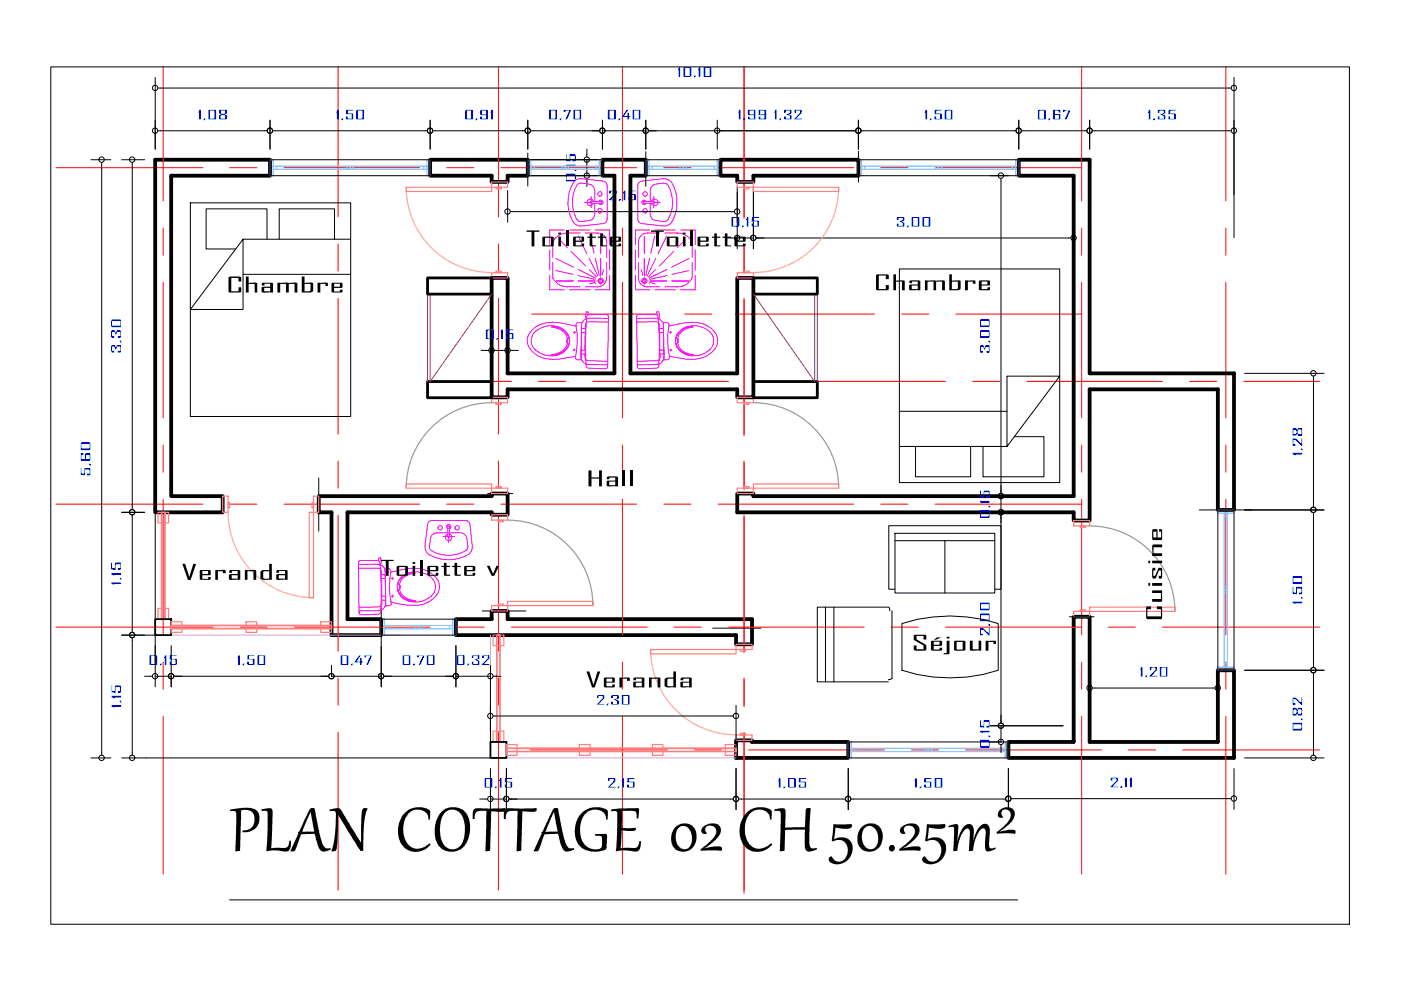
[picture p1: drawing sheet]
<svg xmlns="http://www.w3.org/2000/svg" width="297mm" height="210mm" viewBox="0 0 297 210" stroke-linecap="round" stroke-linejoin="round" font-family="sans-serif">
<!-- layer: axe -->
<g fill="none" stroke="#f00" stroke-width=".21">
<path d="M34.6 14.2v28.4M71.7 14.2v31.8M105.7 14.2v31.8M132 14.2v28.4M157.7 14.2v32.1M229.3 14.2v28.4M259.9 14.2v28.4M11.9 35.6h31.1M48.7 35.6h5.8M60.2 35.6h28.8M94.7 35.6h5.8M106.2 35.6h28.8"/>
<path d="M140.7 35.6h5.8M152.2 35.6h28.8M186.7 35.6h5.8M198.3 35.6h31M34.6 48.3v5.8M34.6 59.9v28.7M71.7 51.7v5.8M105.7 51.7v5.8M132 48.3v5.8M132 59.9v28.7M157.7 51.7v6.1M229.3 48.3v5.8"/>
<path d="M229.3 59.9v28.7M259.9 48.3v5.8M259.9 59.9v28.7M71.7 63.2v28.8M105.7 63.2v28.8M112.7 66.6h26.7M145.2 66.6h5.7M156.6 66.6h28.8M157.7 63.2v29.1M191.1 66.6h5.8M202.7 66.6h26.6M34.6 94.4v5.7"/>
<path d="M71.7 97.7v5.8M92.4 80.9h16M105.7 97.7v5.8M114.2 80.9h5.7M125.7 80.9h28.7M132 94.4v5.7M157.7 97.7v6.1M160.2 80.9h5.8M171.7 80.9h28.8M206.2 80.9h5.8M217.7 80.9h28.8M229.3 94.4v5.7"/>
<path d="M252.2 80.9h5.8M259.9 94.4v5.7M263.7 80.9h16.1M11.9 106.9h31.1M34.6 105.9v28.7M48.7 106.9h5.8M60.2 106.9h28.8M71.7 109.3v28.7M94.7 106.9h5.8M105.7 109.3v28.7M106.2 106.9h28.8M132 105.9v28.7"/>
<path d="M140.7 106.9h5.8M152.2 106.9h28.8M157.7 109.3v29M186.7 106.9h5.8M198.3 106.9h31M229.3 105.9v28.7M259.9 105.9v28.7M34.6 140.4v5.7M34.6 151.9v33.4M71.7 143.8v5.7M71.7 155.3v33.4M105.7 143.8v5.7"/>
<path d="M105.7 155.3v33.4M112.5 159h29M132 140.4v5.7M132 151.9v33.4M147.2 159h5.8M157.7 143.8v6.1M157.7 155.3v34.1M158.7 159h28.8M193.3 159h5.7M204.7 159h28.8M229.3 140.4v5.7M229.3 151.9v33.4"/>
<path d="M239.2 159h5.8M250.8 159h29M259.9 140.4v5.7M259.9 151.9v33.4"/>
</g>
<!-- layer: A210G -->
<g fill="none" stroke="#000" stroke-width=".8">
<path d="M32.9 33.9h24.3v3.4h-20.9M91.2 33.9h20.7v3.4h-4.3v1.3h-3.4v-1.3h-13zM130.3 37.3h-2.6v-3.4h9.2v3.4h-3.2M152.8 33.9h29.2v3.4h-22.3v1.3h-3.4v-1.3h-3.5zM107.6 79.2v-20.3h-3.4v25.3h3.4v-1.6M156.3 79.2v-20.3h3.4v25.3h-3.4v-1.6M231 79.2v-45.3h-15v3.4h11.6v67.9h-67.9v-.6h-3.4v4h71.3v1.8h3.4v-27.8M261.6 79.2v28.9h-3.4v-25.5M70.3 108.6v26.1h10.5v-3.4h-7.1v-22.7M104.2 105.2v-.6h3.4v4.5h-3.4v-.5M96.7 131.3h7.5v-1.8h3.4v1.8h51.8v5.3h-3.3v-1.9h-59.4zM227.6 130.8h3.4v26.5h27.2v-15.2h3.4v18.6h-47.8v-3.4h13.8z"/>
<path d="M156.1 157h3.3v.3h20.4v3.4h-23.7z"/>
</g>
<!-- layer: Cotation -->
<path d="M104 134.7v26h52.1" fill="none" stroke="#d19cc7" stroke-width=".21"/>
<path d="M151.1 133.2h10.2M179.8 162.9v8.8M181 169.4h31.7M213.8 162.9v8.8" fill="none" stroke="#000" stroke-width=".21"/>
<!-- layer: A315G -->
<path d="M137.9 137.7h18.2v.9h-18.2zM156.1 136.6h3.3v1.1h-3.3zM156.9 137.7h1.2v.4h-1.2zM156.1 155.8h3.3v1.2h-3.3zM156.9 155.5h1.2v.3h-1.2z" fill="none" stroke="#ff7f7f" stroke-width=".25"/>
<path d="M137.9 137.7a18.1 18.1 0 0 0 18.1 18.1" fill="none" stroke="#ffbf7f" stroke-width=".25"/>
<!-- layer: A314G -->
<g fill="none" stroke="#7fbfff" stroke-width=".25">
<path d="M182 33.9h.7v3.4h-.7zM182.7 35.2h16.3v.7h-16.3zM183.4 35.2v.7M198.3 35.2v.7M199 35.2h16.3v.7h-16.3zM199.7 35.2v.7M214.6 35.2v.7M215.3 33.9h.7v3.4h-.7zM179.8 157.3h.7v3.4h-.7zM180.5 158.7h16.3v.6h-16.3zM181.2 158.7v.6M196.1 158.7v.6"/>
<path d="M196.8 158.7h16.3v.6h-16.3zM197.5 158.7v.6M212.4 158.7v.6M213.1 157.3h.7v3.4h-.7z"/>
</g>
<!-- layer: Mobilier -->
<path d="M182 33.9h34v3.4h-34zM179.8 157.3h34v3.4h-34z" fill="none" stroke="#000" stroke-width=".21"/>
<!-- layer: A780G -->
<path d="M190.7 57h34v45.3h-34zM190.7 94.7h22.8v-14.9h11.2l-11.2 14.9M190.7 87.2h22.8M194.1 94.7v6.4h11.7v-6.4M215.1 92.6h6.2v8.5h-12.9v-6.4" fill="none" stroke="#000" stroke-width=".21"/>
<!-- layer: SANITAIRE -->
<g fill="none" stroke="#f0f" stroke-width=".21">
<path d="M135.5 38.7l.6-.3 4.5-.5a2.25 2.25 0 0 1 2.3 1.9 7.6 7.6 0 0 1-.9 7.8l-.9 .3h-.5l-4.5-.5a1.04 1.04 0 0 1-.9-1v-7zM136.4 42.8l2.2-.1 .2 .2-.2 .2h-2.1zM137 42.7a.47 .47 0 0 0-.8-.2 .47 .47 0 0 0 0 .8 .47 .47 0 0 0 .8-.2M137.9 42.7v-2.2a1.38 1.38 0 0 1 1.2-1.5l1.6-.2 .6 .2a5.9 5.9 0 0 1 1.3 4.3 6.5 6.5 0 0 1-1.1 3.4 3 3 0 0 1-2.8 0 1.42 1.42 0 0 1-.8-1.3v-2.3M138.1 42.7a.72 .72 0 0 1 1.1-.4 .72 .72 0 0 1 0 1.2 .72 .72 0 0 1-1.1-.4M138.6 41.7v2.4M138.8 42.9h1.2M135 67.5l4-.1a1.65 1.65 0 0 1 1.6 1.6l.2 6.7a1.61 1.61 0 0 1-1.6 1.6h.2h-4.3M135 68.3l4.1-.1a.89 .89 0 0 1 .8 .8v.6M135 66.9l.4-.2h3.7l.4 .2v.2a61.8 61.8 0 0 1 .1 10.8l-.4 .2-3.6 .1-.4-.2zM139.3 66.8l-.1-.7h.5l.1 1-.2 .7M139.8 76.2l-.6 .3-4.1 .1"/>
<path d="M139.8 69.6h.9v.9h-.9zM139.9 74.3l.8-.1v.9h-.8zM139.9 70.5v3.8M140 75.1v.6l-.3 .6M140.6 68.4h.8l.4 .3a22.8 22.8 0 0 0 .1 7.3l-.4 .3h-.7zM141.8 69.1a14.1 14.1 0 0 1 7.1-.5 4.1 4.1 0 0 1 3.2 4.3 5.3 5.3 0 0 1-5.3 3.3h-1.3l-3.6-.7M141.9 70.4h.5M142 74.2h.4M142.2 70.2v.5M142.2 74v.4M143.9 72.2l-.2-.3v.8l.2-.3M143.9 70.4a4.6 4.6 0 0 1 7.3 1.1 2.83 2.83 0 0 1-1.7 3.3 4.3 4.3 0 0 1-6.2-1.8 2.85 2.85 0 0 1 .6-2.6z"/>
<path d="M147 69.2a3.6 3.6 0 0 0-3.6 2.5l.2 .1a3.5 3.5 0 0 1 3.4-2.5M147.1 75.1a3.5 3.5 0 0 1-3.5-2.3h-.2a2.97 2.97 0 0 0 2.9 2.5l.8 .1"/>
<circle cx="136.8" cy="41.1" r=".47"/>
<circle cx="136.8" cy="44.7" r=".47"/>
</g>
<!-- layer: A340G -->
<path d="M104.5 134.7h2.3v2.2h-2.3zM105.3 134.7h.8v22.6h-.8zM105.4 134.7h.6v22.6h-.6zM104.5 155h2.3v2.3h-2.3zM107.4 158.6h48.7v.8h-48.7zM107.4 158.7h48.7v.6h-48.7zM107.4 157.9h2.2v2.2h-2.2zM122.8 157.9h2.3v2.2h-2.3zM138.3 157.9h2.3v2.2h-2.3zM153.8 157.9h2.3v2.2h-2.3z" fill="none" stroke="#ff7f7f" stroke-width=".25"/>
<!-- layer: Cotation -->
<path d="M104 157.3h3.4v3.4h-3.4z" fill="none" stroke="#000" stroke-width=".38"/>
<!-- layer: 0 -->
<g fill="none" stroke="#000" stroke-width=".21">
<path d="M180.4 169.4h.6M212.7 169.4h.5"/>
<circle cx="179.8" cy="169.4" r=".57"/>
<circle cx="213.8" cy="169.4" r=".57"/>
</g>
<!-- layer: Cotation -->
<g fill="#00f">
<path d="M194.1 165h.3v2h-.4v-1.4h-.1z"/>
<path d="M195 166.8h.4l-.2 .3h-.2z"/>
<path d="M196 165h1.5v.1h-1.1l-.1 .6 1.2 .1v1.2h-1.4l-.2-.1v-.6h.4v.5h.9v-.9h-1.3z"/>
<path d="M198.1 165.1h1.7l-.1 1.9h-1.4l-.2-.1zM198.5 165.1v1.7h.9v-1.7z"/>
</g>
<path d="M156.1 162.9v8.8M157.2 169.4h21.5M179.8 162.9v8.8" fill="none" stroke="#000" stroke-width=".21"/>
<!-- layer: 0 -->
<g fill="none" stroke="#000" stroke-width=".21">
<path d="M156.6 169.4h.6M178.7 169.4h.6"/>
<circle cx="156" cy="169.4" r=".57"/>
<circle cx="179.8" cy="169.4" r=".57"/>
</g>
<!-- layer: Cotation -->
<g fill="#00f">
<path d="M165.2 165h.3v2h-.4v-1.4h-.1z"/>
<path d="M166.1 166.8h.5l-.3 .3h-.3z"/>
<path d="M169.4 165h1.5v.1h-1.1l-.1 .6 1.2 .1v1.2h-1.4l-.2-.1v-.6h.4v.5h.9v-.9h-1.3z"/>
<path d="M167.1 165.1h1.6v1.8h-1.6zM167.4 165.1v1.7h.9v-1.7z"/>
</g>
<path d="M107.4 162.9v8.8M108.5 169.4h46.4M156.1 162.9v8.8" fill="none" stroke="#000" stroke-width=".21"/>
<!-- layer: 0 -->
<g fill="none" stroke="#000" stroke-width=".21">
<path d="M107.9 169.4h.6M154.9 169.4h.6"/>
<circle cx="107.4" cy="169.4" r=".57"/>
<circle cx="156" cy="169.4" r=".57"/>
</g>
<!-- layer: Cotation -->
<g fill="#00f">
<path d="M128.9 165.1l1.4-.1 .2 .1-.1 .6-1.1 1.1h1.2v.2h-1.6l1.2-1.4v-.5h-.8v.5h-.4z"/>
<path d="M131 166.8h.4l-.2 .3h-.3z"/>
<path d="M132 165h.3v2h-.3v-1.4h-.2z"/>
<path d="M133 165h1.5v.1h-1.1v.6l1.1 .1v1.2h-1.3l-.2-.1v-.6h.4v.5h.8v-.9h-1.2z"/>
</g>
<path d="M101.7 169.4h1.1M104 162.9v8.8M104 169.4h3.4M107.4 162.9v8.8M108.5 169.4h1.1" fill="none" stroke="#000" stroke-width=".21"/>
<!-- layer: 0 -->
<g fill="none" stroke="#000" stroke-width=".21">
<path d="M102.8 169.4h.6M107.9 169.4h.6"/>
<circle cx="104" cy="169.4" r=".57"/>
<circle cx="107.4" cy="169.4" r=".57"/>
</g>
<!-- layer: Cotation -->
<g fill="#00f">
<path d="M105 166.8h.4l-.2 .3h-.2z"/>
<path d="M106.1 165h.3v2h-.4v-1.4h-.2z"/>
<path d="M107.1 165h1.5v.1h-1.2v.6l1.2 .1-.1 1.2-1.5-.1v-.6h.4v.5h.8v-.9h-1.2z"/>
<path d="M102.8 165.1h1.6v1.8h-1.6zM103.1 165.1v1.7h1v-1.7z"/>
</g>
<path d="M104 149.6v8.8M105.1 151.8h49.8M156.1 149.6v8.8" fill="none" stroke="#000" stroke-width=".21"/>
<!-- layer: 0 -->
<g fill="none" stroke="#000" stroke-width=".21">
<path d="M104.5 151.8h.6M154.9 151.8h.6"/>
<circle cx="104" cy="151.8" r=".57"/>
<circle cx="156" cy="151.8" r=".57"/>
</g>
<!-- layer: Cotation -->
<g fill="#00f">
<path d="M126.6 147.4h1.3l.3 .1-.1 .5-1.1 1.3h1.2v.1h-1.7l1.3-1.4v-.5h-.9v.5h-.3z"/>
<path d="M128.7 149.2h.4l-.3 .4h-.2z"/>
<path d="M129.6 147.4h1.4l.2 .1v.6l-.6 .2 .6 .3v.8l-1.6-.1v-.5h.3v.5h1v-.7l-.8-.2 .7-.4v-.5h-.9v.5h-.3z"/>
<path d="M131.8 147.4h1.4l.3 .1-.1 1.9-1.6-.1zM132.2 147.5v1.8h1v-1.8z"/>
</g>
<path d="M216 25.5v6.1M217.1 27.7h12.8M231 25.5v6.1" fill="none" stroke="#000" stroke-width=".21"/>
<!-- layer: 0 -->
<g fill="none" stroke="#000" stroke-width=".21">
<path d="M216.5 27.7h.6M229.9 27.7h.6"/>
<circle cx="216" cy="27.7" r=".57"/>
<circle cx="231" cy="27.7" r=".57"/>
</g>
<!-- layer: Cotation -->
<g fill="#00f">
<path d="M222.3 25.1h.4l-.2 .4h-.2z"/>
<path d="M225.4 23.3l1.6 .1-.9 1.9h-.4l.9-1.8h-.9v.2h-.3z"/>
<path d="M220.1 23.3h1.4l.2 .1v1.9h-1.6zM220.4 23.5v1.7h.9v-1.7z"/>
<path d="M223.3 23.4l1.3-.1 .2 .1v.5h-.3v-.4h-.9v.7l1.2 .1v1l-1.6-.1zM223.6 24.4v.8h.9v-.8z"/>
</g>
<path d="M182 25.5v6.1M183.1 27.7h31.8M216 25.5v6.1" fill="none" stroke="#000" stroke-width=".21"/>
<!-- layer: 0 -->
<g fill="none" stroke="#000" stroke-width=".21">
<path d="M182.6 27.7h.5M214.9 27.7h.5"/>
<circle cx="182" cy="27.7" r=".57"/>
<circle cx="216" cy="27.7" r=".57"/>
</g>
<!-- layer: Cotation -->
<g fill="#00f">
<path d="M196.3 23.3h.3v2h-.4v-1.4h-.2z"/>
<path d="M197.2 25.1h.4l-.2 .4h-.3z"/>
<path d="M198.2 23.3h1.5v.2h-1.2v.5l1.2 .1v1.2h-1.6v-.6h.4v.5h.8v-1h-1.2z"/>
<path d="M200.3 23.4h1.6v1.9l-1.6-.1zM200.7 23.5v1.7h.9v-1.7z"/>
</g>
<path d="M159.7 39.5v13.2M227.6 39.5v13.2M160.8 50.5h65.7" fill="none" stroke="#000" stroke-width=".21"/>
<!-- layer: 0 -->
<g fill="none" stroke="#000" stroke-width=".21">
<path d="M160.3 50.5h.5M226.5 50.5h.6"/>
<circle cx="159.7" cy="50.4" r=".57"/>
<circle cx="227.6" cy="50.4" r=".57"/>
</g>
<!-- layer: Cotation -->
<g fill="#00f">
<path d="M190.2 46.1h1.5v.6l-.6 .3 .6 .2v.8h-1.6v-.6h.4v.5h.9v-.6l-.7-.3 .7-.3v-.5h-.9v.5h-.4z"/>
<path d="M192.3 47.8h.5l-.3 .4h-.3z"/>
<path d="M193.3 46.1h1.6v1.9h-1.6zM193.6 46.2v1.7h1v-1.7z"/>
<path d="M195.6 46.1l1.4-.1 .2 .1v1.9h-1.5l-.1-.1zM195.9 46.2v1.7h1v-1.7z"/>
</g>
<path d="M156.3 39.5v13.2M159.7 39.5v13.2M154.1 50.5h1.1M156.3 50.5h3.4M160.8 50.5h1.2" fill="none" stroke="#000" stroke-width=".21"/>
<!-- layer: 0 -->
<g fill="none" stroke="#000" stroke-width=".21">
<path d="M155.2 50.5h.6M160.3 50.5h.5"/>
<circle cx="156.3" cy="50.4" r=".57"/>
<circle cx="159.7" cy="50.4" r=".57"/>
</g>
<!-- layer: Cotation -->
<g fill="#00f">
<path d="M157.4 47.8h.4l-.3 .4h-.2z"/>
<path d="M158.4 46h.3v2h-.4v-1.3h-.1z"/>
<path d="M159.4 46h1.5v.2h-1.1l-.1 .6 1.2 .1-.1 1.1h-1.4v-.6h.3v.5h.9v-1h-1.2z"/>
<path d="M155.1 46.1l1.5-.1 .2 .1-.1 1.9h-1.4l-.2-.1zM155.5 46.2v1.7h.9v-1.7z"/>
</g>
<path d="M209.9 37.3h3.8M212.2 38.4v65.7M209.9 105.2h15.5" fill="none" stroke="#000" stroke-width=".21"/>
<!-- layer: 0 -->
<g fill="none" stroke="#000" stroke-width=".21">
<path d="M212.2 37.8v.6M212.2 104.1v.5"/>
<circle cx="212.2" cy="37.2" r=".57"/>
<circle cx="212.2" cy="105.2" r=".57"/>
</g>
<!-- layer: Cotation -->
<g fill="#00f">
<path d="M207.8 73.2h.7l.2 .6 .3-.6h.7l.1 .2v1.3l-.7 .1v-.4h.5v-.9h-.6l-.2 .8-.3-.8h-.5v.9h.4v.4h-.5z"/>
<path d="M209.6 72.2l.3 .2v.2h-.3z"/>
<path d="M207.9 70h1.8l.1 1.6-1.9 .1zM208 70.4v.9h1.6v-.9z"/>
<path d="M207.8 67.7h1.9v1.6h-1.8zM208 68.1v.9h1.6v-.9z"/>
</g>
<path d="M209.9 105.2h15.5M209.9 108.6h15.5M212.2 103v1.1M212.2 105.2v3.4M212.2 109.7v1.2" fill="none" stroke="#000" stroke-width=".21"/>
<!-- layer: 0 -->
<g fill="none" stroke="#000" stroke-width=".21">
<path d="M212.2 104.1v.5M212.2 109.2v.5"/>
<circle cx="212.2" cy="105.2" r=".57"/>
<circle cx="212.2" cy="108.6" r=".57"/>
</g>
<!-- layer: Cotation -->
<g fill="#00f">
<path d="M209.6 107.1l.3 .3v.2h-.3z"/>
<path d="M207.8 106.2h2v.4h-1.4v.2l-.6-.3z"/>
<path d="M207.8 104h.2v1.2h.5l.1-1.1 1.1-.1 .1 1.5-.7 .1v-.4h.5v-.8h-.9v1.1h-.9z"/>
<path d="M207.8 108.2h1.9l.1 .2v1.4h-2zM208 108.5v1h1.6v-1z"/>
</g>
<path d="M209.9 108.6h15.5M212.2 109.7v43.1M209.9 153.9h15.5" fill="none" stroke="#000" stroke-width=".21"/>
<!-- layer: 0 -->
<g fill="none" stroke="#000" stroke-width=".21">
<path d="M212.2 109.2v.5M212.2 152.8v.5"/>
<circle cx="212.2" cy="108.6" r=".57"/>
<circle cx="212.2" cy="153.9" r=".57"/>
</g>
<!-- layer: Cotation -->
<g fill="#00f">
<path d="M207.8 133.2h.7l1.1 1.1v-1.2h.2v1.7l-1.4-1.3h-.4v.9h.4v.3h-.5z"/>
<path d="M209.6 132.2l.3 .3v.2l-.3-.1z"/>
<path d="M207.8 130.1l1.9-.1v1.7h-1.8zM208 130.4v1h1.6v-1z"/>
<path d="M207.8 127.8h1.9l.1 1.5-1.9 .1zM208 128.1v.9h1.6v-.9z"/>
</g>
<path d="M209.9 153.9h15.5M212.2 153.9v3.4h-2.3M212.2 151.6v1.2M212.2 158.4v1.2" fill="none" stroke="#000" stroke-width=".21"/>
<!-- layer: 0 -->
<g fill="none" stroke="#000" stroke-width=".21">
<path d="M212.2 152.8v.5M212.2 157.9v.5"/>
<circle cx="212.2" cy="153.9" r=".57"/>
<circle cx="212.2" cy="157.3" r=".57"/>
</g>
<!-- layer: Cotation -->
<g fill="#00f">
<path d="M209.6 155.8l.3 .3v.2h-.3z"/>
<path d="M207.8 154.9h2v.4h-1.4v.1l-.6-.2z"/>
<path d="M207.8 152.7h.2v1.1l.5 .1 .1-1.2h1.1l.1 1.5-.7 .1v-.4h.5v-.9h-.9v1.3l-.9-.1z"/>
<path d="M207.9 156.9l1.8-.1 .1 .3v1.4h-2zM208 157.2v1h1.6v-1z"/>
</g>
<path d="M104.2 60v16.6M102 74.3h1.1M104.2 74.3h3.4M107.6 63.4v13.2M108.8 74.3h1.1" fill="none" stroke="#000" stroke-width=".21"/>
<!-- layer: 0 -->
<g fill="none" stroke="#000" stroke-width=".21">
<path d="M103.1 74.3h.6M108.2 74.3h.6"/>
<circle cx="104.2" cy="74.3" r=".57"/>
<circle cx="107.6" cy="74.3" r=".57"/>
</g>
<!-- layer: Cotation -->
<g fill="#00f">
<path d="M105.3 71.7h.4l-.2 .4h-.3z"/>
<path d="M106.3 69.9h.3v2h-.3v-1.4h-.2z"/>
<path d="M107.3 69.8h1.5v.2h-1.1v.6l1.2 .1-.1 1.1h-1.5v-.6h.3v.6h.9v-1h-1.2z"/>
<path d="M103 70l.2-.2 1.5 .1-.1 1.9h-1.6zM103.4 70v1.8h.9v-1.8z"/>
</g>
<!-- layer: A315G -->
<path d="M156.3 38.6h3.4v1.1h-3.4zM157.7 39.7h1.1v.3h-1.1zM159.7 39.7h18.1v.9h-18.1zM156.3 57.8h3.4v1.1h-3.4zM157.7 57.5h1.1v.3h-1.1z" fill="none" stroke="#ff7f7f" stroke-width=".25"/>
<path d="M177.8 39.7a18.1 18.1 0 0 1-18.1 18.1" fill="none" stroke="#ffbf7f" stroke-width=".25"/>
<!-- layer: Cotation -->
<path d="M107.6 40.4v6.7M108.8 44.9h46.4M156.3 40.8v6.3" fill="none" stroke="#000" stroke-width=".21"/>
<!-- layer: 0 -->
<g fill="none" stroke="#000" stroke-width=".21">
<path d="M108.2 44.9h.6M155.2 44.9h.6"/>
<circle cx="107.6" cy="44.9" r=".57"/>
<circle cx="156.3" cy="44.9" r=".57"/>
</g>
<!-- layer: Cotation -->
<g fill="#00f">
<path d="M129.2 40.5h1.5v.6l-1.1 1.2h1.1v.2h-1.6l1.3-1.4v-.5h-.8v.4h-.4z"/>
<path d="M131.2 42.2h.5l-.2 .4h-.3z"/>
<path d="M132.3 40.4h.3v2.1h-.4v-1.5h-.1z"/>
<path d="M133.3 40.4h1.5v.2h-1.1l-.1 .5 1.2 .1v1.2l-1.3 .1-.3-.2v-.5h.4v.5h.9v-1h-1.2z"/>
</g>
<path d="M108.2 33.9h18.5M109.9 37.3h16.8M124.4 31.6v1.1M124.4 33.9v3.4M124.4 38.4v1.1" fill="none" stroke="#000" stroke-width=".21"/>
<!-- layer: 0 -->
<g fill="none" stroke="#000" stroke-width=".21">
<path d="M124.4 32.7v.6M124.4 37.8v.6"/>
<circle cx="124.4" cy="33.8" r=".57"/>
<circle cx="124.4" cy="37.2" r=".57"/>
</g>
<!-- layer: Cotation -->
<g fill="#00f">
<path d="M121.8 35.8l.4 .2v.3l-.4-.1z"/>
<path d="M120 34.9h2.1v.4h-1.5v.1l-.6-.2z"/>
<path d="M120 32.7h.2v1.1l.5 .1 .1-1.2 1.1-.1 .2 .3-.1 1.3h-.6v-.3h.5v-.9h-1v1.2h-.9z"/>
<path d="M120 36.9l1.9-.1 .2 .3-.1 1.4h-1.9zM120.2 37.2v.9h1.7v-.9z"/>
</g>
<!-- layer: A210G -->
<path d="M32.9 33.9v74.7h14.3v-3.4h-10.9v-67.9M130.3 37.3v41.9h-22.7M133.7 37.3v41.9h22.6M107.6 82.6h48.7M73.7 108.6h30.5M104.2 105.2h-36.6v3.4h2.7" fill="none" stroke="#000" stroke-width=".8"/>
<!-- layer: A314G -->
<path d="M57.2 33.9h.7v3.4h-.7zM57.9 35.2h16.3v.7h-16.3zM58.6 35.2v.7M73.5 35.2v.7M74.2 35.2h16.3v.7h-16.3zM74.9 35.2v.7M89.8 35.2v.7M90.5 33.9h.7v3.4h-.7z" fill="none" stroke="#7fbfff" stroke-width=".25"/>
<!-- layer: Mobilier -->
<path d="M57.2 33.9h34v3.4h-34z" fill="none" stroke="#000" stroke-width=".21"/>
<!-- layer: axe -->
<path d="M11.9 133h33.3M50.9 133h5.8M62.4 133h28.8M97 133h5.7M108.4 133h28.8M142.9 133h5.8M154.4 133h28.8M188.9 133h5.8M200.5 133h28.7M235 133h5.7M246.5 133h33.3" fill="none" stroke="#f00" stroke-width=".21"/>
<!-- layer: Cotation -->
<path d="M32.9 134.7h52.1" fill="none" stroke="#d19cc7" stroke-width=".21"/>
<!-- layer: A340G -->
<path d="M33.5 108.6h2.2v2.3h-2.2zM34.2 108.6h.8v22.7h-.8zM34.3 108.6h.6v22.7h-.6zM33.5 129h2.2v2.3h-2.2zM36.3 132.5h34v.9h-34zM36.3 132.7h34v.5h-34zM36.3 131.8h2.3v2.3h-2.3zM52.2 131.8h2.2v2.3h-2.2zM68 131.8h2.3v2.3h-2.3z" fill="none" stroke="#ff7f7f" stroke-width=".25"/>
<!-- layer: Cotation -->
<path d="M32.9 131.3h3.4v3.4h-3.4z" fill="none" stroke="#000" stroke-width=".38"/>
<path d="M32.9 136.9v8.7M36.3 136.9v8.7M30.7 143.4h1.1M32.9 143.4h3.4M37.4 143.4h1.2" fill="none" stroke="#000" stroke-width=".21"/>
<!-- layer: 0 -->
<g fill="none" stroke="#000" stroke-width=".21">
<path d="M31.8 143.4h.6M36.9 143.4h.5"/>
<circle cx="32.9" cy="143.4" r=".57"/>
<circle cx="36.3" cy="143.4" r=".57"/>
</g>
<!-- layer: Cotation -->
<g fill="#00f">
<path d="M34 140.7h.3l-.2 .4h-.2z"/>
<path d="M35 138.9h.3v2.1h-.4v-1.5h-.1z"/>
<path d="M36 138.9h1.5v.2h-1.1l-.1 .6h1.2v1.2l-1.3 .1-.2-.2v-.5h.3v.5h.9v-1h-1.2z"/>
<path d="M31.7 139h1.6v1.9l-1.4 .1-.2-.2zM32.1 139.1v1.7h.9v-1.7z"/>
</g>
<g fill="none" stroke="#000" stroke-width=".21">
<path d="M111.9 32.5v7M136.9 32.2v7.3M152.1 25.5v6.1M153.2 27.7h27.7M182 25.5v6.1M182 32.1v6.5M32.9 108.6v32.1M67.6 101.3v11.3M103.4 104.6h5.3M254.3 108.1h11.1M80.8 128.8v7.9M102.2 129.5h9.3"/>
<path d="M226.8 130.8h5.2"/>
</g>
<!-- layer: A314G -->
<g fill="none" stroke="#7fbfff" stroke-width=".25">
<path d="M111.9 33.9h.7v3.4h-.7zM112.6 35.2h7.2v.7h-7.2zM113.3 35.2v.7M119.1 35.2v.7M119.8 35.2h7.3v.7h-7.3zM120.5 35.2v.7M126.4 35.2v.7M127.1 33.9h.6v3.4h-.6zM136.9 33.9h.7v3.4h-.7zM137.6 35.2h7.2v.7h-7.2zM138.3 35.2v.7M144.2 35.2v.7"/>
<path d="M144.8 35.2h7.3v.7h-7.3zM145.5 35.2v.7M151.4 35.2v.7M152.1 33.9h.7v3.4h-.7zM258.2 108.1h3.4v.7h-3.4zM259.6 108.8h.6v16.3h-.6zM259.6 109.5h.6M80.8 131.3h.7v3.4h-.7zM81.5 132.6h7.2v.7h-7.2zM82.2 132.6v.7M88.1 132.6v.7M88.7 132.6h7.3v.7h-7.3z"/>
<path d="M89.4 132.6v.7M95.3 132.6v.7M96 131.3h.7v3.4h-.7zM259.6 125.1h.6v16.3h-.6zM259.6 124.4h.6M259.6 125.8h.6M258.2 141.4h3.4v.7h-3.4zM259.6 140.8h.6"/>
</g>
<!-- layer: Mobilier -->
<path d="M111.9 33.9h15.8v3.4h-15.8zM136.9 33.9h15.9v3.4h-15.9zM258.2 108.1h3.4v34h-3.4zM80.8 131.3h15.9v3.4h-15.9z" fill="none" stroke="#000" stroke-width=".21"/>
<!-- layer: A240G -->
<g fill="none" stroke="#ff7f7f" stroke-width=".25">
<path d="M104.2 84.2h3.4v1.2h-3.4zM105.1 85.4h1.2v.3h-1.2zM156.3 84.2h3.4v1.2h-3.4zM157.7 85.4h1.1v.3h-1.1zM86.1 102.6h18.1v.9h-18.1zM104.2 109.1h3.4v1.2h-3.4zM104.2 103.5h3.4v1.1h-3.4zM105.1 103.2h1.2v.3h-1.2zM105.6 110.3h1.1v.3h-1.1zM156.3 103.5h3.4v1.1h-3.4zM157.7 103.2h1.1v.3h-1.1zM159.7 102.6h18.1v.9h-18.1z"/>
<path d="M227.6 110.4h3.4v1.1h-3.4zM229 111.5h1.1v.3h-1.1zM104.2 128.4h3.4v1.1h-3.4zM105.6 128.1h1.1v.3h-1.1zM107.6 127.5h18.1v.9h-18.1zM227.6 129.6h3.4v1.2h-3.4zM229 129.3h1.1v.3h-1.1zM231 128.7h18.1v.9h-18.1z"/>
</g>
<path d="M104.2 85.4a18.1 18.1 0 0 0-18.1 18.1M159.7 85.4a18.1 18.1 0 0 1 18.1 18.1M107.6 110.3a18.1 18.1 0 0 1 18.1 18.1M231 111.5a18.1 18.1 0 0 1 18.1 18.1" fill="none" stroke="#989898" stroke-width=".25"/>
<!-- layer: A210G -->
<path d="M231 79.2h30.6M231 82.6h27.2" fill="none" stroke="#000" stroke-width=".8"/>
<!-- layer: A315G -->
<path d="M86.1 39.7h18.1v.9h-18.1zM104.2 38.6h3.4v1.1h-3.4zM105.1 39.7h1.2v.3h-1.2zM104.2 57.8h3.4v1.1h-3.4zM105.1 57.5h1.2v.3h-1.2zM47.2 105.2h1.2v3.4h-1.2zM48.4 106.6h.3v1.1h-.3zM65.5 108.6h1v18.1h-1zM66.1 106.6h.4v1.1h-.4zM66.5 105.2h1.1v3.4h-1.1z" fill="none" stroke="#ff7f7f" stroke-width=".25"/>
<path d="M86.1 39.7a18.1 18.1 0 0 0 18.1 18.1M48.4 108.6a18.1 18.1 0 0 0 18.1 18.1" fill="none" stroke="#ffbf7f" stroke-width=".25"/>
<!-- layer: SANITAIRE -->
<path d="M126.4 59.6h1.9M127.4 58.6v1.9M135.7 59.6h1.9M136.6 58.6v1.9" fill="none" stroke="#989898" stroke-width=".21"/>
<g fill="none" stroke="#f0f" stroke-width=".21">
<path d="M122.4 39.2a7.4 7.4 0 0 0 .1 7.5 3 3 0 0 0 3.1-.2l.3-.3 .2-.8v-2.3M122.4 39.2l.2-.2a3.3 3.3 0 0 1 2.7 .1 1.62 1.62 0 0 1 .8 1.4v2.2M128.7 39.4v7M128.7 39.4a1.02 1.02 0 0 0-.8-1l-4.6-.5a2.19 2.19 0 0 0-2.3 1.9 8.3 8.3 0 0 0 .4 7.1M116.6 58.4v3.1h3M116.6 53v4.3M117.2 55.7v3.2a3.4 3.4 0 0 0 3.2 1.9h2.6M117.8 57.4l3.7 .8M117.8 54.8l3.8 1.8M118 59.6h3.6M118.8 51l1.5 1.5M119.6 48.8h-3v3.1"/>
<path d="M120.7 48.8h4.4M121.1 53.3l3.1 3.1M122.5 58.4l3.7 .8M122.6 57.1l3.7 1.9M122.6 59.6h3.6M122.6 50l1.8 3.8M123 49.4h-2.6a3.4 3.4 0 0 0-3.2 1.9v3.3M124 42.9h1.2M124.1 49.4h2.6a1.88 1.88 0 0 1 1.9 1.9v3.3M124.9 54.8l1.9 3.7M124.9 57.2l1.6 1.5M125.2 50l.8 3.7"/>
<path d="M125.2 42.8l2.2-.1 .2 .2-.2 .2h-2.1zM125.3 41.7v2.4M125.8 42.7a.7 .7 0 0 0-1.1-.4 .7 .7 0 0 0 0 1.2 .7 .7 0 0 0 1.1-.4M126.2 48.8h3.1v3.1M126.2 59.9l-1.2 .3M126.2 54.7l.9 3.7M127 42.7a.47 .47 0 0 1 .7-.2 .47 .47 0 0 1 0 .8 .47 .47 0 0 1-.7-.2M127.4 50.2v3.5M127.4 54.8v3.5M128 57.2l-.4 1.2M128.6 55.7v3.2a1.88 1.88 0 0 1-1.9 1.9h-2.6M128.7 46.4a1.04 1.04 0 0 1-.8 1l-4.6 .5a1.86 1.86 0 0 1-1.9-1"/>
<path d="M129.3 58.4v3.1h-3.1M129.3 53v4.3M134.7 58.4v3.1h3.1M134.7 53v4.3M135.4 55.7v3.2a1.88 1.88 0 0 0 1.8 1.9h2.7M136 57.2l.3 1.2M136.6 50.2v3.5M136.6 54.8v3.5M137.7 54.7l-.8 3.7M137.8 59.9l1.2 .3M137.8 48.8h-3.1v3.1M137.8 59.6h3.5"/>
<path d="M138.8 50l-.8 3.7M138.9 48.8h4.3M139 57.2l-1.5 1.5M139 54.8l-1.8 3.7M139.9 49.4h-2.7a1.88 1.88 0 0 0-1.8 1.9v3.3M140.9 49.4h2.7a3.4 3.4 0 0 1 3.1 1.9v3.3M141.4 50l-1.9 3.8M141.4 58.4l-3.6 .8M141.4 57.1l-3.8 1.9M142.4 59.6h3.5M142.8 53.3l-3 3.1M144.3 48.8h3.1v3.1"/>
<path d="M145.2 51l-1.6 1.5M146.1 57.4l-3.6 .8M146.1 54.8l-3.7 1.8M146.7 55.7v3.2a3.4 3.4 0 0 1-3.1 1.9h-2.7M147.4 53v4.3M147.4 58.4v3.1h-3.1M113.6 70.2a4.4 4.4 0 0 1 7.1 1.4 3.5 3.5 0 0 1-4.3 3.8 3.7 3.7 0 0 1-3.8-3.2l.4-1.4zM116.9 75.1a3.5 3.5 0 0 0 3.5-2.3h.1a2.59 2.59 0 0 1-2.1 2.3l-1.5 .3M116.9 69.2a3.6 3.6 0 0 1 3.7 2.5l-.2 .1a3.5 3.5 0 0 0-3.5-2.5M120.1 72.2l.1-.3v.8l-.1-.3M120.7 61.5h4.4M121.5 74.2h.5"/>
<path d="M121.6 70.4h.4M121.8 74v.4M121.8 70.2v.5M122.1 68.7l.5-.3h.7l-.1 7.9-1-.1-.2-.5a19.7 19.7 0 0 0 .1-7zM122.1 69.1a15.7 15.7 0 0 0-6.1-.7 4.6 4.6 0 0 0-4.2 3.8 4.5 4.5 0 0 0 4 3.9 15.2 15.2 0 0 0 6.3-.6M123.2 74.2l.9 .1v.8h-.9zM123.3 69.6h.8v.9h-.8zM124 75.1l.1 .9 .2 .3M124.1 70.5l-.1 3.8M124.2 76.2l.6 .3 4 .1M124.5 66.9l.4-.2h3.6l.4 .2-.1 10.9-.2 .3-.2 .1-3.7-.1-.4-.5a57.5 57.5 0 0 1 .2-10.7zM124.6 66.8l.1-.7h-.4l-.2 1 .3 .7"/>
<path d="M126.3 60.2h.1M129 67.5l-4.1-.1a1.65 1.65 0 0 0-1.6 1.6l-.1 6.7a1.61 1.61 0 0 0 1.6 1.6h-.3h4.3M129 68.3l-4.1-.1a.79 .79 0 0 0-.8 .8v.6M137.6 60.2h.1M138.9 61.5h4.3M76 119.7l4.1-.1a1.57 1.57 0 0 1 1.6 1.6l.1 6.6a1.52 1.52 0 0 1-1.6 1.7h.2h-4.3M76 119.1l.4-.3 3.7 .1 .4 .2v.2a56.4 56.4 0 0 1 .1 10.7l-.3 .2-3.7 .2-.4-.3zM80.3 119l-.1-.7 .5-.1 .1 1.1-.2 .7M90.6 111.2a.94 .94 0 0 1 1-.8h7.1a.95 .95 0 0 1 .9 .8l.5 4.5a2.13 2.13 0 0 1-1.8 2.4 7.7 7.7 0 0 1-7.9-1l-.3-.9v-.5l.5-4.5M94 113.7h2.4M95 112.1a.47 .47 0 0 1-.2-.7 .47 .47 0 0 1 .7 0 .47 .47 0 0 1-.2 .7M95 113.2a.72 .72 0 0 0-.5 1.2 .72 .72 0 0 0 1.2 0 .72 .72 0 0 0-.4-1.2"/>
<path d="M95 113h-2.4a1.48 1.48 0 0 0-1.4 1.3l-.1 1.9a5.3 5.3 0 0 0 4.7 1.5 5.8 5.8 0 0 0 3.3-1.2l.1-.3a4.5 4.5 0 0 0-.5-2.7l-.7-.5h-2.7M95 111.5l.3 .2v2l-.2 .2-.1-.2zM95.1 113.9v1.2M76 120.5l4.1-.1a.73 .73 0 0 1 .8 .8v.6M80.8 128.4l-.6 .3h-4.1M80.8 121.8h.9v.8l-.9 .1zM80.9 126.4h.9v.9h-.9zM80.9 122.7l.1 3.7M81 127.3v.6l-.3 .6M81.7 120.6l.9 .1 .3 .4a18.7 18.7 0 0 0 0 7.1l-.4 .2-.7 .1zM82.8 121.3a13 13 0 0 1 7.2-.5 4.3 4.3 0 0 1 3.2 3.6 4.2 4.2 0 0 1-3.1 3.6 12.7 12.7 0 0 1-7.2-.3M82.9 122.6h.5"/>
<path d="M83.2 122.4v.5M83.2 126.2v.4M83.5 126.4h-.5M84.9 124.4l-.2-.3v.8l.2-.3M84.9 122.5a4.7 4.7 0 0 1 7 .5 2.75 2.75 0 0 1-1.4 4 4.2 4.2 0 0 1-6.2-1.8 2.8 2.8 0 0 1 .6-2.7zM88 121.3a3.3 3.3 0 0 0-3.6 2.7h.2a3.4 3.4 0 0 1 3.4-2.5M88.1 127.3a3.6 3.6 0 0 1-3.5-2.3h-.1a2.65 2.65 0 0 0 2 2.3l1.6 .3"/>
<circle cx="127.2" cy="44.7" r=".48"/>
<circle cx="127.2" cy="41.1" r=".48"/>
<circle cx="127.4" cy="59.6" r=".59"/>
<circle cx="127.4" cy="59.6" r=".38"/>
<circle cx="136.6" cy="59.5" r=".37"/>
<circle cx="136.6" cy="59.5" r=".58"/>
<circle cx="93.3" cy="111.9" r=".47"/>
<circle cx="96.9" cy="111.9" r=".46"/>
</g>
<!-- layer: A780G -->
<path d="M40.4 43h34v45.3h-34zM51.5 50.7l-11.1 14.9h11.1v-14.9h22.9M51.5 58.2h22.9M56.6 50.7v-6.4h-12.9v8.5h6.3M59.2 50.7v-6.4h11.7v6.4" fill="none" stroke="#000" stroke-width=".21"/>
<!-- layer: 0 -->
<g fill="none" stroke="#000" stroke-width=".21">
<path d="M152.7 27.7h.5M180.9 27.7h.6"/>
<circle cx="152.1" cy="27.7" r=".57"/>
<circle cx="182" cy="27.7" r=".57"/>
</g>
<!-- layer: Cotation -->
<g fill="#00f">
<path d="M164.4 23.3h.2v2h-.3v-1.4h-.2z"/>
<path d="M165.3 25.1h.4l-.2 .4h-.3z"/>
<path d="M166.3 23.4h1.5v.6l-.6 .3 .6 .2-.1 .8-1.5-.1v-.5h.4v.4h.9v-.5l-.7-.3 .7-.3v-.5h-.9v.4h-.4z"/>
<path d="M168.5 23.3h1.3l.2 .1-.1 .6-1.1 1.1h1.2v.2h-1.6l1.2-1.4v-.4h-.8v.4h-.4z"/>
</g>
<path d="M136.9 25.5v6.1M138.1 27.7h42.8M182 25.5v6.1" fill="none" stroke="#000" stroke-width=".21"/>
<!-- layer: 0 -->
<g fill="none" stroke="#000" stroke-width=".21">
<path d="M137.5 27.7h.6M180.9 27.7h.6"/>
<circle cx="136.9" cy="27.7" r=".57"/>
<circle cx="182" cy="27.7" r=".57"/>
</g>
<!-- layer: Cotation -->
<g fill="#00f">
<path d="M156.7 23.3h.3v2h-.4v-1.4h-.1z"/>
<path d="M157.7 25.1h.4l-.3 .4h-.2z"/>
<path d="M158.6 23.3l1.6 .1v1.9l-1.6-.1v-.5h.3v.4h.9v-.7l-1.2-.1zM158.9 23.5v.8h.9v-.8z"/>
<path d="M160.9 23.3h1.3l.2 .1v1.9l-1.6-.1v-.5h.4v.4h.9v-.7l-1.3-.1zM161.2 23.5v.8h.9v-.8z"/>
</g>
<path d="M125.5 27.7h1.1M127.7 25.5v6.1M127.7 27.7h9.2M136.9 25.5v6.1M138.1 27.7h1.1" fill="none" stroke="#000" stroke-width=".21"/>
<!-- layer: 0 -->
<g fill="none" stroke="#000" stroke-width=".21">
<path d="M126.6 27.7h.6M137.5 27.7h.6"/>
<circle cx="127.7" cy="27.7" r=".57"/>
<circle cx="136.9" cy="27.7" r=".57"/>
</g>
<!-- layer: Cotation -->
<g fill="#00f">
<path d="M131.2 25.1h.4l-.3 .4h-.2z"/>
<path d="M132.9 23.3h.3l-.9 1.3h.7v-.7h.4v.7h.3v.2h-.3v.5h-.4v-.5h-1.1z"/>
<path d="M128.9 23.4l.1-.1h1.4l.2 .1-.1 1.9h-1.6zM129.3 23.5v1.6h.9v-1.6z"/>
<path d="M134.1 23.4l1.5-.1 .2 .1-.1 1.9-1.6-.1zM134.5 23.5v1.6h.9v-1.6z"/>
</g>
<path d="M111.9 25.5v6.1M113 27.7h13.6M127.7 25.5v6.1" fill="none" stroke="#000" stroke-width=".21"/>
<!-- layer: 0 -->
<g fill="none" stroke="#000" stroke-width=".21">
<path d="M112.5 27.7h.5M126.6 27.7h.6"/>
<circle cx="111.9" cy="27.7" r=".57"/>
<circle cx="127.7" cy="27.7" r=".57"/>
</g>
<!-- layer: Cotation -->
<g fill="#00f">
<path d="M118.7 25.1h.4l-.2 .4h-.3z"/>
<path d="M119.5 23.3l1.6 .1-.9 1.9h-.3l.8-1.8h-.8v.2h-.4z"/>
<path d="M116.4 23.4h1.7l-.1 1.9-1.6-.1zM116.8 23.5v1.6h.9v-1.6z"/>
<path d="M121.6 23.4h1.6v1.9l-1.6-.1zM121.9 23.5v1.6h1v-1.6z"/>
</g>
<path d="M91.2 25.5v6.1M92.3 27.7h18.5M111.9 25.5v6.1" fill="none" stroke="#000" stroke-width=".21"/>
<!-- layer: 0 -->
<g fill="none" stroke="#000" stroke-width=".21">
<path d="M91.8 27.7h.5M110.8 27.7h.6"/>
<circle cx="91.2" cy="27.7" r=".57"/>
<circle cx="111.9" cy="27.7" r=".57"/>
</g>
<!-- layer: Cotation -->
<g fill="#00f">
<path d="M100.9 25.1h.4l-.2 .4h-.3z"/>
<path d="M104.2 23.3h.3v2h-.4v-1.4h-.2z"/>
<path d="M98.7 23.4l1.4-.1 .2 .1v1.9l-1.6-.1zM99 23.5v1.6h.9v-1.6z"/>
<path d="M101.9 23.3h1.3l.2 .1v1.9l-1.6-.1v-.5h.4v.4h.9v-.7l-1.3-.1zM102.2 23.5v.8h.9v-.8z"/>
</g>
<path d="M57.2 25.5v6.1M58.4 27.7h31.7M91.2 25.5v6.1" fill="none" stroke="#000" stroke-width=".21"/>
<!-- layer: 0 -->
<g fill="none" stroke="#000" stroke-width=".21">
<path d="M57.8 27.7h.6M90.1 27.7h.5"/>
<circle cx="57.2" cy="27.7" r=".57"/>
<circle cx="91.2" cy="27.7" r=".57"/>
</g>
<!-- layer: Cotation -->
<g fill="#00f">
<path d="M71.5 23.3h.3v2h-.4v-1.4h-.1z"/>
<path d="M72.4 25.1h.4l-.2 .4h-.2z"/>
<path d="M73.4 23.3h1.5v.2h-1.1l-.1 .5 1.2 .1-.1 1.2-1.5-.1v-.5h.4v.4h.9v-.9h-1.3z"/>
<path d="M75.5 23.4h1.7l-.1 1.9-1.6-.1zM75.9 23.5v1.6h.9v-1.6z"/>
</g>
<path d="M32.9 25.5v6.1M34.1 27.7h22M57.2 25.5v6.1" fill="none" stroke="#000" stroke-width=".21"/>
<!-- layer: 0 -->
<g fill="none" stroke="#000" stroke-width=".21">
<path d="M33.5 27.7h.6M56.1 27.7h.6"/>
<circle cx="32.9" cy="27.7" r=".57"/>
<circle cx="57.2" cy="27.7" r=".57"/>
</g>
<!-- layer: Cotation -->
<g fill="#00f">
<path d="M42.3 23.3h.3v2h-.4v-1.4h-.1z"/>
<path d="M43.2 25.1h.4l-.2 .4h-.2z"/>
<path d="M44.2 23.4l1.4-.1 .2 .1v1.9l-1.6-.1zM44.5 23.5v1.6h.9v-1.6z"/>
<path d="M46.5 23.4l1.4-.1 .2 .1v.7l-.5 .2 .5 .2v.8l-1.6-.1v-.7l.5-.2-.5-.3zM46.8 23.5v.5l.5 .2 .4-.2v-.5zM46.8 24.5v.6h.9v-.6l-.4-.2z"/>
</g>
<path d="M231 25.5v6.1M232.2 27.7h28.3M261.6 25.5v24.9" fill="none" stroke="#000" stroke-width=".21"/>
<!-- layer: 0 -->
<g fill="none" stroke="#000" stroke-width=".21">
<path d="M231.6 27.7h.6M260.5 27.7h.5"/>
<circle cx="231" cy="27.7" r=".57"/>
<circle cx="261.6" cy="27.7" r=".57"/>
</g>
<!-- layer: Cotation -->
<g fill="#00f">
<path d="M243.6 23.3h.3v2h-.3v-1.4h-.2z"/>
<path d="M244.5 25.1h.5l-.3 .4h-.2z"/>
<path d="M245.5 23.4l.3-.1 1.3 .1v.6l-.7 .3 .7 .2v.8l-1.6-.1v-.5h.3v.5h.9v-.6l-.7-.3 .7-.3v-.5h-.9v.4h-.3z"/>
<path d="M247.7 23.3h1.5v.2h-1.1v.5l1.2 .1-.1 1.2h-1.5v-.6h.3v.5h.9v-1h-1.2z"/>
</g>
<path d="M32.9 16.4v15.2M34.1 18.7h226.4M261.6 16.4v24.9" fill="none" stroke="#000" stroke-width=".21"/>
<!-- layer: 0 -->
<g fill="none" stroke="#000" stroke-width=".21">
<path d="M33.5 18.7h.6M260.5 18.7h.5"/>
<circle cx="32.9" cy="18.6" r=".57"/>
<circle cx="261.6" cy="18.6" r=".57"/>
</g>
<!-- layer: Cotation -->
<g fill="#00f">
<path d="M143.9 14.3h.3v2h-.3v-1.4h-.2z"/>
<path d="M147.2 16h.4l-.3 .4h-.2z"/>
<path d="M148.2 14.3h.3v2h-.4v-1.4h-.1z"/>
<path d="M144.9 14.4l1.6-.1v2l-1.6-.1zM145.3 14.4v1.7h.9v-1.7z"/>
<path d="M149.2 14.4l1.6-.1v2l-1.6-.1zM149.5 14.4v1.7h1v-1.7z"/>
</g>
<!-- layer: A780G -->
<path d="M189.8 113.1h21.1v12.6h-21.1zM189.8 114.6h21.1M200.3 114.6v11.1M175 128.7v15.9M176.8 128.7v15.9M188.7 129.5l-.3-.8h-15.1v15.9h15.1M189.1 129.5v14.3l-.7 .3M189.8 124.9h-1.4v-13.4h23.8v13.4h-1.3M191.2 132.2a33.2 33.2 0 0 1 20.4 0v9.9a33.2 33.2 0 0 1-20.4 0z" fill="none" stroke="#000" stroke-width=".21"/>
<!-- layer: Ouverture -->
<g fill="#000">
<path d="M111.6 48.9h2.8v.2h-1.1v3.1h-.6v-3.1h-1.1zM119.9 48.9h.6v3.3h-.6zM125 49.5h.6v.7h.7v.2h-.7v1.6h.7v.2h-1.1l-.2-.1v-1.7h-.5v-.2h.5zM127.3 49.5h.5v.7h.8v.2h-.8v1.6h.8v.2h-1.2l-.1-.1v-1.7h-.5v-.2h.5zM138 48.9h2.7v.2h-1v3.1h-.6v-3.1h-1.1zM146.4 48.9h.5v3.3h-.5zM151.4 49.5h.6v.7h.7v.2h-.7v1.6h.7v.2h-1.1l-.2-.1v-1.7h-.5v-.2h.5zM153.7 49.5h.5v.7h.8v.2h-.8v1.6h.8v.2h-1.1l-.2-.1v-1.7h-.5v-.2h.5zM48.5 58.8l.3-.2h2l.4 .2v.9h-.6v-.8h-1.6v2.9h1.6v-.9h.6l-.1 1-2.4 .1-.3-.2zM52.1 58.6h.6v1.4l1.5-.1 .3 .1v2h-.5v-1.8h-1.3v1.8h-.6zM58.8 59.9h3.3a.86 .86 0 0 1 .9 .3v1.8h-.5v-1.8h-1.3v1.8h-.6v-1.8h-1.2v1.8h-.6zM67.3 59.9h2.1l.1 .1v.6h-.5v-.4h-1.1v1.8h-.6z"/>
<path d="M185.7 58.3l.3-.1h2.1l.3 .1v.9h-.6v-.8h-1.5v2.9h1.5v-.8h.6l-.1 1-2.3 .1-.3-.2zM189.4 58.2h.6v1.3l.9-.1a.74 .74 0 0 1 .9 .3v1.9h-.6v-1.9h-1.2v1.9h-.6zM196.1 59.4l3.1 .1a.93 .93 0 0 1 1.1 .2v1.9h-.6v-1.9h-1.2v1.9h-.6v-1.9h-1.2v1.9h-.6zM204.6 59.4h1.3a.74 .74 0 0 1 .9 .3v.5h-.5v-.5h-1.1v1.9h-.6zM38.7 119.5h.6l.8 3 .9-3h.6l-1.2 3.5h-.6zM80.7 118.7h2.8v.3h-1.1v3.1h-.6v-3.1h-1.1zM103.2 120h.6l.7 1.7 .8-1.7h.5l-1 2.1h-.6zM45.6 120.9h1.2a.93 .93 0 0 1 1.1 .2v.4h-.6v-.4h-1.1v1.8h-.6zM51.9 120.9h1.5a.71 .71 0 0 1 .9 .2v1.8h-.6v-1.8h-1.2v1.8h-.6zM89 118.7h.6v3.4h-.6zM94.1 119.3h.6v.7h.7v.2h-.7v1.6h.7v.3h-1.1l-.2-.2v-1.7h-.5v-.2h.5zM96.4 119.3h.5v.7h.8v.2h-.8v1.6h.8v.3h-1.1l-.2-.2v-1.7h-.5v-.2h.5z"/>
<path d="M193.7 134.7l.2-.1h2.3l.2 .1v.9h-.6v-.8h-1.5v.8l2.1 1.2v1l-.1 .1-2.1 .1-.5-.2v-.9h.6v.8h1.5v-.8l-2.1-1.3zM205.6 135.8h.6v1.9h1.3v-1.9h.5v2.2h-1.4a.77 .77 0 0 1-1-.3zM209 135.8h2l.2 .1v.6h-.6v-.4h-1v1.9h-.6zM124.3 142.4h.6l.9 2.9 .9-2.9h.6l-1.2 3.4h-.6zM131.3 143.6h2l.2 .2v.6h-.6v-.5h-1v1.9h-.6zM137.6 143.6l2.3 .1 .1 .1v2h-.6v-1.9h-1.3v1.9h-.5z"/>
<path d="M115 50.3l.2-.1h2.1l.1 .1v1.9h-2.3zM115.5 50.4v1.6h1.3v-1.6z"/>
<path d="M118.4 49.3h.5v.4h-.5zM118.4 50.2h.5v2h-.5z"/>
<path d="M121.5 50.3l.2-.1h2.1v.9l-.1 .2h-1.6v.7h1.2v-.4h.5v.5l-.1 .1h-2.1zM122.1 50.4v.6h1.2v-.6z"/>
<path d="M129.3 50.3l.3-.1h1.9l.2 .1v.8l-.2 .2h-1.6v.7h1.2v-.4h.6l-.1 .6h-2.3zM129.9 50.4v.6h1.2v-.6z"/>
<path d="M141.4 50.3l.2-.1h2.1l.1 .1v1.9h-2.4zM142 50.4v1.6h1.2v-1.6z"/>
<path d="M144.8 49.3h.5v.4h-.5zM144.8 50.2h.5v2h-.5z"/>
<path d="M147.9 50.3l.2-.1h1.9l.3 .1v.8l-.2 .2h-1.6v.7h1.2v-.4h.6v.5l-.2 .1h-2.2zM148.5 50.4v.6h1.2v-.6z"/>
<path d="M155.7 50.3l.3-.1h2l.1 .1v.8l-.2 .2h-1.6v.7h1.2v-.4h.6l-.1 .6h-2.2zM156.3 50.4v.6h1.2v-.6z"/>
<path d="M55.5 60.1l.2-.2 2.1 .1 .1 2h-1.4a.89 .89 0 0 1-1-.2l.1-.9 1.7-.1v-.6h-1.2v.3h-.6zM56 61v.8h1.3v-.8z"/>
<path d="M64 58.6h.6v1.4h1.8v1.6a.8 .8 0 0 1-.9 .4h-1.5zM64.6 60.2v1.6l1.1-.1 .1-.1v-1.4z"/>
<path d="M70.3 60.1l.2-.2 2 .1 .1 .9-.2 .1h-1.6v.8h1.3v-.4h.5v.5l-.2 .1h-1.9l-.2-.1zM70.8 60.2v.6h1.3v-.6z"/>
<path d="M192.8 59.5h2.2l.1 2.1-2.3-.1v-1.1l1.8-.1v-.6h-1.2v.3h-.6zM193.3 60.5v.8h1.3v-.8z"/>
<path d="M201.3 58.2h.5v1.3l.9-.1a.77 .77 0 0 1 1 .3v1.4a.75 .75 0 0 1-.9 .5h-1.5zM201.8 59.7v1.6h1.2l.1-1.6z"/>
<path d="M207.6 59.6l.4-.2 1.8 .1 .1 1h-1.8v.8h1.3v-.4h.5v.5l-.3 .2-1.9-.1-.2-.2zM208.1 59.7v.6h1.3v-.6z"/>
<path d="M87.5 119.2h.5v.3h-.5zM87.5 120h.5v2.1h-.5z"/>
<path d="M42.3 121l.2-.1h2.1l.1 .9-.2 .2h-1.6v.7h1.2v-.4h.6v.5l-.3 .1h-2zM42.9 121.1v.6h1.2v-.6z"/>
<path d="M48.6 121l.2-.1h2l.1 .1v1.9h-1.3a.89 .89 0 0 1-1.1-.2l.1-.9 1.8-.1v-.6h-1.2v.4h-.6zM49.1 122v.7h1.3v-.7z"/>
<path d="M55.3 121.1l.5-.2h1.3v-1.4h.5v3.4l-1.5 .1a.74 .74 0 0 1-.9-.5zM55.9 121.2l-.1 1.4 .4 .1h.9v-1.6z"/>
<path d="M58.6 120.9h2.3l.1 2-2.1 .1-.3-.1v-1.1l1.8-.1v-.6h-1.2v.4h-.6zM59.1 122v.7h1.3v-.7z"/>
<path d="M84.1 120.1l.4-.1 2 .1v1.8l-.3 .2-2.1-.1zM84.6 120.2v1.6h1.3v-1.6z"/>
<path d="M90.6 120.1l.4-.1 1.9 .1v.9l-.1 .1h-1.6v.8h1.2v-.4h.5v.5h-2.2l-.1-.1zM91.2 120.2v.7h1.2v-.7z"/>
<path d="M98.4 120.1l.4-.1 1.9 .1 .1 .9-.2 .1h-1.7v.8h1.3v-.4h.6v.4l-.3 .2-2-.1-.1-.1zM98.9 120.2v.7h1.3v-.7z"/>
<path d="M197.4 136l.2-.2 2 .1 .1 .1v.8l-.2 .1h-1.5v.8h1.2v-.4h.5v.5l-.3 .2-2-.2zM198 136.1v.6h1.2v-.6zM198 135.6l.7-.5h.8l-1.1 .5z"/>
<path d="M200.7 135h.6v.4h-.6zM200.7 135.8h.6v2.8l-.2 .1h-1v-.2h.6z"/>
<path d="M202.3 136l.2-.2 2.1 .1 .1 .1v1.8l-.4 .2-2-.2zM202.8 136.1v1.6h1.3v-1.6z"/>
<path d="M128 143.8l.3-.2 2 .1 .1 1h-1.8v.8h1.2v-.4h.6v.5l-.3 .2-2-.1zM128.6 143.9v.6h1.2v-.6z"/>
<path d="M134.3 143.8l.3-.2 2 .1v2.1l-2.3-.1v-1.1l1.8-.1v-.6h-1.3v.3h-.5zM134.8 144.7v.8h1.3v-.8z"/>
<path d="M141 143.8l.6-.2h1.2v-1.2h.5v3.4h-1.5a.76 .76 0 0 1-.9-.5v-1.2zM141.6 144l-.1 1.4 1.3 .1v-1.6z"/>
<path d="M144.3 143.8l.3-.2 2 .1 .1 2.1-2.3-.1-.2-1 .3-.2h1.6v-.6h-1.2v.3h-.6zM144.8 144.7v.8h1.3v-.8z"/>
</g>
<!-- layer: Cotation -->
<path d="M36.3 143.4v2.2M37.4 143.4h31.7M70.3 141.1v2.3" fill="none" stroke="#000" stroke-width=".21"/>
<!-- layer: 0 -->
<g fill="none" stroke="#000" stroke-width=".21">
<path d="M36.9 143.4h.5M69.1 143.4h.6"/>
<circle cx="36.3" cy="143.4" r=".57"/>
<circle cx="70.3" cy="143.4" r=".57"/>
</g>
<!-- layer: Cotation -->
<g fill="#00f">
<path d="M50.6 138.9h.3v2.1h-.4v-1.5h-.2z"/>
<path d="M51.5 140.7h.4l-.2 .4h-.3z"/>
<path d="M52.5 138.9h1.4v.2h-1.1v.6h1.1v1.2l-1.3 .1-.2-.2v-.5h.4v.5h.8v-1h-1.2z"/>
<path d="M54.6 139h1.6v1.9l-1.4 .1-.2-.2zM55 139.1v1.7h.9v-1.7z"/>
</g>
<path d="M80.8 136.9v8.7M68 143.4h1.1M70.3 141.1v2.3h10.5M81.9 143.4h1.2" fill="none" stroke="#000" stroke-width=".21"/>
<!-- layer: 0 -->
<g fill="none" stroke="#000" stroke-width=".21">
<path d="M69.1 143.4h.6M81.4 143.4h.5"/>
<circle cx="70.3" cy="143.4" r=".57"/>
<circle cx="80.8" cy="143.4" r=".57"/>
</g>
<!-- layer: Cotation -->
<g fill="#00f">
<path d="M74.5 140.7h.4l-.3 .4h-.2z"/>
<path d="M76.2 138.9h.3l-.9 1.4h.7v-.8h.4v.8h.3v.1h-.3v.6h-.4v-.6h-1.1z"/>
<path d="M77.3 138.9l1.6 .1-.9 2h-.3l.8-1.9h-.8v.3h-.4z"/>
<path d="M72.2 139h1.6v1.9l-1.4 .1-.2-.2zM72.6 139.1v1.7h.9v-1.7z"/>
</g>
<path d="M80.8 136.9v8.7M96.7 136.9v8.7M81.9 143.4h13.6" fill="none" stroke="#000" stroke-width=".21"/>
<!-- layer: 0 -->
<g fill="none" stroke="#000" stroke-width=".21">
<path d="M81.4 143.4h.5M95.5 143.4h.6"/>
<circle cx="80.8" cy="143.4" r=".57"/>
<circle cx="96.6" cy="143.4" r=".57"/>
</g>
<!-- layer: Cotation -->
<g fill="#00f">
<path d="M87.6 140.7h.4l-.2 .4h-.2z"/>
<path d="M88.4 138.9l1.6 .1-.9 2h-.3l.8-1.9h-.8v.3h-.4z"/>
<path d="M85.4 139h1.6v1.9h-1.6zM85.7 139.1v1.7h1v-1.7z"/>
<path d="M90.5 139h1.6v1.9h-1.6zM90.8 139.1v1.7h1v-1.7z"/>
</g>
<path d="M96.7 136.9v8.7M94.4 143.4h1.1M96.7 143.4h7.3M104 141.1v13.9M105.1 143.4h1.1" fill="none" stroke="#000" stroke-width=".21"/>
<!-- layer: 0 -->
<g fill="none" stroke="#000" stroke-width=".21">
<path d="M95.5 143.4h.6M104.5 143.4h.6"/>
<circle cx="96.6" cy="143.4" r=".57"/>
<circle cx="104" cy="143.4" r=".57"/>
</g>
<!-- layer: Cotation -->
<g fill="#00f">
<path d="M99.1 140.7h.4l-.2 .4h-.3z"/>
<path d="M100 139h1.7v.6l-.7 .3 .7 .3-.1 .7h-1.6v-.6h.4v.5h.9v-.6l-.7-.3 .7-.3v-.5h-.9v.4h-.4z"/>
<path d="M102.2 139h1.6v.6l-1.2 1.2h1.2v.2h-1.6l1.2-1.4v-.5h-.8v.4h-.4z"/>
<path d="M96.8 139l1.6-.1 .1 .2-.1 1.8-1.3 .1-.3-.2zM97.2 139.1v1.7h.9v-1.7z"/>
</g>
<path d="M25.8 33.9h4.9M28 35v72.5M25.8 108.6h4.9" fill="none" stroke="#000" stroke-width=".21"/>
<!-- layer: 0 -->
<g fill="none" stroke="#000" stroke-width=".21">
<path d="M28 34.5v.5M28 107.5v.5"/>
<circle cx="28" cy="33.8" r=".57"/>
<circle cx="28" cy="108.6" r=".57"/>
</g>
<!-- layer: Cotation -->
<g fill="#00f">
<path d="M23.7 73.2h.6l.3 .6 .2-.6h.8v1.5l-.6 .1v-.4h.5v-.9h-.6l-.3 .7-.3-.7h-.5v.9h.4v.4h-.5l-.1-.3z"/>
<path d="M25.4 72.1l.4 .3v.2h-.4z"/>
<path d="M23.7 70h.6l.3 .7 .2-.7h.7l.1 1.5-.6 .1v-.3h.5v-.9h-.6l-.3 .7-.3-.7h-.5v.8h.4v.4h-.5z"/>
<path d="M23.7 67.7h1.8l.1 1.6-1.9 .1zM23.8 68.1v.9h1.7v-.9z"/>
</g>
<path d="M25.8 108.6h4.9M28 109.7v23.8M25.8 134.7h4.9" fill="none" stroke="#000" stroke-width=".21"/>
<!-- layer: 0 -->
<g fill="none" stroke="#000" stroke-width=".21">
<path d="M28 109.2v.5M28 133.5v.6"/>
<circle cx="28" cy="108.6" r=".57"/>
<circle cx="28" cy="134.6" r=".57"/>
</g>
<!-- layer: Cotation -->
<g fill="#00f">
<path d="M23.6 123.5h2v.3h-1.4v.2l-.6-.2z"/>
<path d="M25.4 122.4l.4 .2v.3h-.4z"/>
<path d="M23.6 121.5h2v.4h-1.4v.1l-.6-.2z"/>
<path d="M23.6 119.3h.2v1.1l.6 .1v-1.2h1.1l.1 1.5-.6 .1v-.4h.5v-.9h-1v1.2h-.9z"/>
</g>
<path d="M25.8 134.7h7.1M28 135.8v23.8M25.8 160.7h78.2" fill="none" stroke="#000" stroke-width=".21"/>
<!-- layer: 0 -->
<g fill="none" stroke="#000" stroke-width=".21">
<path d="M28 135.2v.6M28 159.6v.5"/>
<circle cx="28" cy="134.6" r=".57"/>
<circle cx="28" cy="160.7" r=".57"/>
</g>
<!-- layer: Cotation -->
<g fill="#00f">
<path d="M23.6 149.5h2.1v.4h-1.5v.1l-.6-.2z"/>
<path d="M25.4 148.5l.4 .2v.3l-.4-.1z"/>
<path d="M23.6 147.5h2.1v.4h-1.5v.2l-.6-.3z"/>
<path d="M23.6 145.3h.2v1.2h.6v-1.2h1.2v1.5l-.6 .1v-.4h.5v-.8h-1v1.2l-.9-.1z"/>
</g>
<path d="M19.3 33.9h4.2M21.6 35v124.6M19.3 160.7h4.2" fill="none" stroke="#000" stroke-width=".21"/>
<!-- layer: 0 -->
<g fill="none" stroke="#000" stroke-width=".21">
<path d="M21.6 34.5v.5M21.6 159.6v.5"/>
<circle cx="21.5" cy="33.8" r=".57"/>
<circle cx="21.5" cy="160.7" r=".57"/>
</g>
<!-- layer: Cotation -->
<g fill="#00f">
<path d="M17.1 99.2h.1v1.2h.7v-1.2h1.2v1.5l-.6 .1v-.4h.5v-.8h-1v1.2l-.9-.1z"/>
<path d="M18.9 98.2l.4 .3v.2l-.4-.1z"/>
<path d="M17.1 96.2l.6-.1v.4h-.5v.8h.8l.1-1.2h1v1.5l-1.9 .1zM18.2 96.4v.9h.8v-.9z"/>
<path d="M17.2 93.9l1.9-.1v1.6l-1.9 .1zM17.2 94.1v1h1.8v-1z"/>
</g>
<!-- layer: Ouverture -->
<g fill="#000">
<path d="M124.8 99.7h.6v1.5h1.6v-1.5h.6v3.4h-.6v-1.6h-1.6v1.6h-.6zM132 99.7h.6v3.4h-.6zM133.6 99.7h.5v3.4h-.5zM244.4 115.5l2-.1v.6h-1.8v1.3h1.8v.6h-2.1zM244.4 120.4h.6v.5h-.5v1.2h.4l.8-1.7 .7 .1v1.9l-.1 .2-.6 .1v-.6h.4v-1.2h-.4l-.7 1.8-.6-.1-.1-1.8zM243.1 128.7l.9-.1v.6h-.7v1.5h2.8v-1.5h-.8v-.6h.9l.2 .2v2.3l-.2 .2-3.1-.1-.1-.3zM244.3 125.2h2.1v1.4a.86 .86 0 0 1-.2 1h-1.9v-.6h1.8v-1.3h-1.8z"/>
<path d="M128.7 101.2l.3-.2 2 .1v2h-2.3l-.1-1.1 .2-.1h1.6v-.6h-1.2v.3h-.5zM129.2 102.1v.8h1.2v-.8z"/>
<path d="M243.5 118.9h.4v.5h-.4zM244.3 118.9h2.1v.5h-2.1z"/>
<path d="M244.4 112.2h.9l.1 .2v1.6h.8v-1.3h-.4v-.5l.6 .1-.1 2.2h-1.9l-.1-1.9zM244.5 112.7v1.3h.7v-1.3z"/>
<path d="M243.5 123.6h.4v.6h-.4zM244.3 123.6h2.1v.6h-2.1z"/>
</g>
<!-- layer: Cotation -->
<path d="M104.2 58.9h-13.6v3.5h13.6M159.7 58.9h13.6v3.5h-13.6M104.2 80.9h-13.6v3.4h13.6M159.7 80.9h13.6v3.4h-13.6" fill="none" stroke="#000" stroke-width=".59"/>
<path d="M90.6 62.4v18.5M91.2 62.4v18.5l13-18.5M159.7 62.4l13 18.5v-18.5M173.3 62.4v18.5" fill="none" stroke="#93278f" stroke-width=".21"/>
<path d="M213.8 162.9v8.7M214.9 169.3h45.6M261.6 162.9v8.7" fill="none" stroke="#000" stroke-width=".21"/>
<!-- layer: 0 -->
<g fill="none" stroke="#000" stroke-width=".21">
<path d="M214.4 169.3h.5M260.5 169.3h.5"/>
<circle cx="213.8" cy="169.3" r=".57"/>
<circle cx="261.6" cy="169.3" r=".57"/>
</g>
<!-- layer: Cotation -->
<g fill="#00f">
<path d="M235.5 165h1.5v.6l-1.1 1.2h1.1v.1h-1.6l1.3-1.4v-.4h-.8v.4h-.4z"/>
<path d="M237.6 166.7h.4l-.2 .4h-.3z"/>
<path d="M238.6 164.9h.3v2h-.3v-1.4h-.2z"/>
<path d="M239.7 164.9h.3v2h-.4v-1.4h-.1z"/>
</g>
<path d="M231 143.6v11.4M232.2 145.9h24.9M258.2 143.6v11.4" fill="none" stroke="#000" stroke-width=".21"/>
<!-- layer: 0 -->
<g fill="none" stroke="#000" stroke-width=".21">
<path d="M231.6 145.9h.6M257.1 145.9h.6"/>
<circle cx="231" cy="145.9" r=".57"/>
<circle cx="258.2" cy="145.9" r=".57"/>
</g>
<!-- layer: Cotation -->
<g fill="#00f">
<path d="M241.9 141.4h.3v2.1h-.3v-1.5h-.2z"/>
<path d="M242.9 143.2h.4l-.3 .4h-.2z"/>
<path d="M243.8 141.5h1.5v.6l-1.1 1.2h1.1v.2h-1.6l1.3-1.4v-.5h-.9v.4h-.3z"/>
<path d="M245.9 141.5h1.6v1.9h-1.6zM246.2 141.6v1.7h1v-1.7z"/>
</g>
<path d="M263.9 142.1h16.8M278.5 143.2v16.4M263.9 160.7h16.8" fill="none" stroke="#000" stroke-width=".21"/>
<!-- layer: 0 -->
<g fill="none" stroke="#000" stroke-width=".21">
<path d="M278.5 142.7v.5M278.5 159.6v.5"/>
<circle cx="278.5" cy="142.1" r=".57"/>
<circle cx="278.5" cy="160.7" r=".57"/>
</g>
<!-- layer: Cotation -->
<g fill="#00f">
<path d="M275.9 152.2l.3 .2v.3l-.3-.1z"/>
<path d="M274.1 148l.6-.1 1.2 1.2v-1.2h.2v1.6l-1.4-1.2h-.5v.8h.5v.4h-.5l-.2-.2z"/>
<path d="M274.1 153.3l1.9-.1v1.7h-1.9zM274.2 153.6v.9h1.7v-.9z"/>
<path d="M274.1 150.1h.7l.2 .5 .2-.5h.8v1.6h-.8l-.2-.5-.2 .5h-.6l-.2-.1zM274.2 150.5v.8h.6l.1-.4-.1-.4zM275.2 150.4l-.1 .5 .1 .4h.7v-.9z"/>
</g>
<path d="M263.9 108.1h16.8M278.5 109.3v31.7M263.9 142.1h16.8" fill="none" stroke="#000" stroke-width=".21"/>
<!-- layer: 0 -->
<g fill="none" stroke="#000" stroke-width=".21">
<path d="M278.5 108.7v.6M278.5 141v.5"/>
<circle cx="278.5" cy="108.1" r=".57"/>
<circle cx="278.5" cy="142.1" r=".57"/>
</g>
<!-- layer: Cotation -->
<g fill="#00f">
<path d="M274 127.6h2.1v.3h-1.4v.2l-.7-.3z"/>
<path d="M275.9 126.5l.3 .2v.3l-.3-.1z"/>
<path d="M274 124.5h.2v1.1h.6v-1.1l1.1-.1 .2 .1-.1 1.4-.6 .1v-.4h.5v-.8h-.9v1.2l-1-.1z"/>
<path d="M274.1 122.2l1.8-.1 .2 .2-.1 1.4-1.8 .1-.2-.1zM274.2 122.5v.9h1.7v-.9z"/>
</g>
<path d="M263.9 79.2h16.8M278.5 80.3v26.7M263.9 108.1h16.8" fill="none" stroke="#000" stroke-width=".21"/>
<!-- layer: 0 -->
<g fill="none" stroke="#000" stroke-width=".21">
<path d="M278.5 79.8v.5M278.5 107v.6"/>
<circle cx="278.5" cy="79.1" r=".57"/>
<circle cx="278.5" cy="108.1" r=".57"/>
</g>
<!-- layer: Cotation -->
<g fill="#00f">
<path d="M274 96h2.1v.4h-1.4v.2l-.7-.3z"/>
<path d="M275.9 95l.3 .2v.3l-.3-.1z"/>
<path d="M274.1 93h.7l1.1 1.1v-1.1h.2v1.6l-1.4-1.3h-.5v.8h.5v.4h-.5l-.2-.1z"/>
<path d="M274.1 90.8h.7l.2 .5 .2-.5h.8v1.6h-.8l-.2-.5-.2 .5h-.7zM274.2 91.1v.9h.6l.1-.4-.1-.5zM275.2 91.1l-.1 .5 .1 .4h.7v-.9z"/>
</g>
<!-- layer: Ouverture -->
<path d="M48.7 190.8h167" fill="none" stroke="#000" stroke-width=".21"/>
<g fill="#000">
<path d="M48.8 171.7l2.9-.4a2.83 2.83 0 0 1 3.2 1.3 2.97 2.97 0 0 1-3.4 3.8l-.1-.3a2.33 2.33 0 0 0 2.4-1.5 2.33 2.33 0 0 0-.8-2.7l-1.2-.2a.5 .5 0 0 0-.6 .1 .5 .5 0 0 0-.1 .5l-.2 8.1-.9 .1 .1-7.8a.7 .7 0 0 0-.3-.7 .7 .7 0 0 0-.8 0h-.2zM55.4 171.6l1.5-.2a.68 .68 0 0 1 .8 .1 .68 .68 0 0 1 .1 .8l-.3 7.6 1.3-.2a3.4 3.4 0 0 0 2.2-.2l.4-1.3 .3 .1a2.04 2.04 0 0 1-.9 2.3l-2.2-.3-2.2 .2 .3-3.2v-4.7a.59 .59 0 0 0-.2-.7 .59 .59 0 0 0-.6 0l-.4 .1zM69.9 171.7l.3-.1a2.43 2.43 0 0 1 2 0l4.4 7.1v-5.4a2.57 2.57 0 0 1 .5-1.9l.8 .1-.3 .8-.4 2.3-.2 5.8-.6-.1-4.7-7.5-.3 6.7a.83 .83 0 0 1-.2 .9 .83 .83 0 0 1-1 .1l.8-3 .2-4.8a.7 .7 0 0 0-.3-.7 .7 .7 0 0 0-.7 0h-.3zM85.6 172.6h.1a4.2 4.2 0 0 1 5.5-.7v1.9h-.4a2.27 2.27 0 0 0-3.5-1.8 4.5 4.5 0 0 0-1.8 4.4l.1 .6a2.97 2.97 0 0 0 4.1 2.7l1.3-.8h.2a.7 .7 0 0 1-.5 .8 3.8 3.8 0 0 1-4.1 .6 3.8 3.8 0 0 1-2.2-3.6l.2-2.2zM100.5 171.6l.5-.2h5.8a.31 .31 0 0 1 .4 .1 .31 .31 0 0 1-.1 .4l-.5 .2-2.4-.1-.3 8.4-.9 .1 .1-8.2a.47 .47 0 0 0-.2-.4 .47 .47 0 0 0-.5 0 1.31 1.31 0 0 0-1.4 .3 1.31 1.31 0 0 0-.4 1.4l-.3 .1a2.99 2.99 0 0 1 .2-2.1zM107 171.7a3.8 3.8 0 0 1 2.5-.3h3.9a.31 .31 0 0 1 .4 .1 .31 .31 0 0 1-.1 .4l-.5 .2-2.4-.1-.3 8.4-.9 .1 .1-8.2a.47 .47 0 0 0-.2-.4 .47 .47 0 0 0-.5 0 1.31 1.31 0 0 0-1.4 .3 1.31 1.31 0 0 0-.4 1.4l-.3 .1-.1-.2zM123.2 172.5l.7-.6a4.4 4.4 0 0 1 4.9 0v1.9h-.3a2.13 2.13 0 0 0-2.8-2.1 3.7 3.7 0 0 0-2.7 3.9l.1 1.6a3 3 0 0 0 4.4 2.5l.1-1.2a.96 .96 0 0 0-.4-1.3h-1v-.4h1.7a.59 .59 0 0 1 .8 .1 .59 .59 0 0 1 0 .8l-.1 1.3a1.02 1.02 0 0 1-1.1 1.4l-1.1 .2-1.2-.1a4 4 0 0 1-3.3-5 5.1 5.1 0 0 1 1.3-3zM129.6 171.7l1.6-.3h3.5a.55 .55 0 0 1 .7 0 .55 .55 0 0 1 .1 .7l-.1 1.4h-.4v-.7a.75 .75 0 0 0-1-.9l-2.1 .1-.1 3.6 3-.1a.63 .63 0 0 1-.3 .7 .63 .63 0 0 1-.7 0l-2-.1-.2 3.8 1.8-.2a1.45 1.45 0 0 0 2-.6l.2-.7h.3a2.2 2.2 0 0 1-.8 2.1l-2.3-.2-2.2 .2 .2-3.4 .1-4.4a.65 .65 0 0 0-.3-.7 .65 .65 0 0 0-.7 0h-.3zM158.3 172.3a4.3 4.3 0 0 1 5.3-.4v1.8l-.1 .1h-.3a2.06 2.06 0 0 0-2.7-2.1 3.6 3.6 0 0 0-2.6 3.9l.1 1.5a2.99 2.99 0 0 0 2 2.7 2.99 2.99 0 0 0 3.2-.7l.3-.3 .2 .2a3.7 3.7 0 0 1-4.2 1.5 3.7 3.7 0 0 1-2.6-3.5l-.1-1.4 .4-1.5 .4-1zM164.2 171.6l1.1-.2a.85 .85 0 0 1 1.1 .1 .85 .85 0 0 1 .2 1l-.1 3 4.2-.1 .1-3.2a.62 .62 0 0 1 .2-.8 .62 .62 0 0 1 .9 .2l-.3 6a2.68 2.68 0 0 0 .5 2.3l1-.2 .1 .4a2.92 2.92 0 0 1-2.2 .3l-.4-1.1 .1-3.4h-2.7l-1.5 .1-.2 4.4-1 .1 .2-7.9a.6 .6 0 0 0-.2-.6 .6 .6 0 0 0-.7-.1l-.4 .1zM176.7 174.8h3.4a.38 .38 0 0 1 .5 .1 .38 .38 0 0 1 0 .4 3.8 3.8 0 0 1-2.8 .3l-.7-.1-.3 2.4a2.49 2.49 0 0 1 4 1.7 3.2 3.2 0 0 1-1.5 3.1 3.2 3.2 0 0 1-3.4 0 .66 .66 0 0 1-.2-.7 .66 .66 0 0 1 .6-.4 1.73 1.73 0 0 0 2 1 1.73 1.73 0 0 0 1.4-1.8 2.07 2.07 0 0 0-.7-2.4 2.07 2.07 0 0 0-2.5 0l-.2-.2zM196.5 174.8h3.4a.38 .38 0 0 1 .5 .1 .38 .38 0 0 1 0 .4 3.8 3.8 0 0 1-2.8 .3l-.7-.1-.2 2.4a2.49 2.49 0 0 1 3.9 1.7 3.2 3.2 0 0 1-1.5 3.1 3.2 3.2 0 0 1-3.4 0 .66 .66 0 0 1-.2-.7 .66 .66 0 0 1 .6-.4 1.68 1.68 0 0 0 1.8 1.1 1.68 1.68 0 0 0 1.5-1.4 2.16 2.16 0 0 0-.4-2.7 2.16 2.16 0 0 0-2.7-.2l-.2-.2z"/>
<path d="M201.1 175.1l1.3-.3a.6 .6 0 0 1 .7 .1 .6 .6 0 0 1 .1 .7l-.2 2.7 .6-1.7a2.6 2.6 0 0 1 2-1.9 2.06 2.06 0 0 1 .8 2.5l-.1 1 .6-1.7a2.27 2.27 0 0 1 2.2-1.8 2.21 2.21 0 0 1 .7 2.5l-.1 1.9a.66 .66 0 0 0 .2 .8 .66 .66 0 0 0 .8-.1l.4-.1v.2a2.37 2.37 0 0 1-2 .5l-.3-.7 .2-3.2a.68 .68 0 0 0-.4-.9 .68 .68 0 0 0-.9 .5l-1 2.1-.4 2.2-.9 .1 .2-3.9a.68 .68 0 0 0-.4-.9 .68 .68 0 0 0-.8 .4l-.6 1-.5 1.3-.3 2-.9 .1 .2-4.5a.56 .56 0 0 0-.2-.6 .56 .56 0 0 0-.7-.1l-.3 .1zM211.8 172a1.99 1.99 0 0 1 3.4 .2 4.4 4.4 0 0 1-2.4 3.5l-.9 .6 1.4-.2a2.91 2.91 0 0 1 2 0 .41 .41 0 0 1 0 .6 .41 .41 0 0 1-.6 0h-2l-1.3 .1-.1-.3 1.7-1.4a2.74 2.74 0 0 0 1.1-3 .96 .96 0 0 0-1.4-.4 .96 .96 0 0 0 0 1.5 .75 .75 0 0 1-1 0 .75 .75 0 0 1 0-1.1zM149.1 175.3a2.68 2.68 0 0 1 3.5-.2 2.61 2.61 0 0 1-1.3 3.3l-1.9 1.5 1.4-.3a3.5 3.5 0 0 1 2.2 .1 .47 .47 0 0 1 0 .6 .47 .47 0 0 1-.6 0l-3.8 .1-.1-.4 2.2-1.7a2.7 2.7 0 0 0 1.1-2.5 1.34 1.34 0 0 0-2.2-.3 1.1 1.1 0 0 0 .3 1.2 .79 .79 0 0 1-1.1-.3 .79 .79 0 0 1 .3-1.1zM191.1 175.4a2.74 2.74 0 0 1 3.6-.3 2.61 2.61 0 0 1-1.3 3.3l-1.9 1.4 1.4-.2a3.5 3.5 0 0 1 2.3 .1 .47 .47 0 0 1-.1 .6 .47 .47 0 0 1-.6 0l-3.8 .1-.1-.4 2.1-1.6a2.73 2.73 0 0 0 1.2-2.7 1.37 1.37 0 0 0-2.2-.2v.8l.3 .4a.77 .77 0 0 1-1.1-.2 .77 .77 0 0 1 .2-1.1z"/>
<path d="M65.7 171.6l.2-.2a.6 .6 0 0 1 .7 0 .6 .6 0 0 1 .2 .6l1.2 5.9a2.9 2.9 0 0 0 1.2 2l.8-.2 .2 .4a2.06 2.06 0 0 1-2.3 .2l-.4-.9-.6-1.8a.62 .62 0 0 0-.1-.7 .62 .62 0 0 0-.7-.1l-1.4 .1a.8 .8 0 0 0-1.1 .7l-.8 2.2a.85 .85 0 0 1-1.3 .7l1.8-3.8-.1-.3h.2zM65.8 172.2l-1.7 4.2 2.5-.1z"/>
<path d="M117.4 171.5l.1-.1a.6 .6 0 0 1 .7 0 .6 .6 0 0 1 .2 .6l1.2 5.9a2.24 2.24 0 0 0 1.4 2l.6-.2 .2 .4a2.78 2.78 0 0 1-2.1 .3 7.7 7.7 0 0 1-1.4-3.6l-2 .1a.8 .8 0 0 0-1.1 .7l-.8 2.2a.85 .85 0 0 1-1.3 .7l1.8-3.8-.1-.3h.2zM117.4 172.2l-1.8 4.2 2.7-.1z"/>
<path d="M143.1 175.5a2.64 2.64 0 0 1 3.3-.6 2.64 2.64 0 0 1 1.2 3.1 2.7 2.7 0 0 1-3.1 2.6 2.7 2.7 0 0 1-2.1-3.6l.3-.9zM143.9 175.5a3.2 3.2 0 0 0 .6 4.4 1.69 1.69 0 0 0 2.2-1.9 2.44 2.44 0 0 0-1.9-2.9z"/>
<path d="M182.9 175.1a2.6 2.6 0 0 1 3.1-.2 2.6 2.6 0 0 1 1.1 2.9 2.71 2.71 0 0 1-3.1 2.7 2.71 2.71 0 0 1-2.1-3.6l.2-.8zM183.4 175.4a3 3 0 0 0 .7 4.6 1.72 1.72 0 0 0 2.1-2 2.53 2.53 0 0 0-1.9-2.9z"/>
<path d="M93.3 172.4l.1-.1a3.6 3.6 0 0 1 4.1-.9 3.6 3.6 0 0 1 2.2 3.6l-.1 1.8-.2 .7a3.6 3.6 0 0 1-4.1 3.1 3.6 3.6 0 0 1-3.1-4.1l.2-2.3zM94.4 172.2l-.4 .6-.6 1.4-.1 1.4 .1 1.3a3 3 0 0 0 2.7 3.2 3.2 3.2 0 0 0 2.4-3.4v-2.1a2.76 2.76 0 0 0-3.3-2.9z"/>
<circle cx="189.1" cy="179.9" r=".67"/>
</g>
<!-- layer: Cotation -->
<path d="M10.8 14.2h275.3v181.8h-275.3z" fill="none" stroke="#000" stroke-width=".21"/>
</svg>
